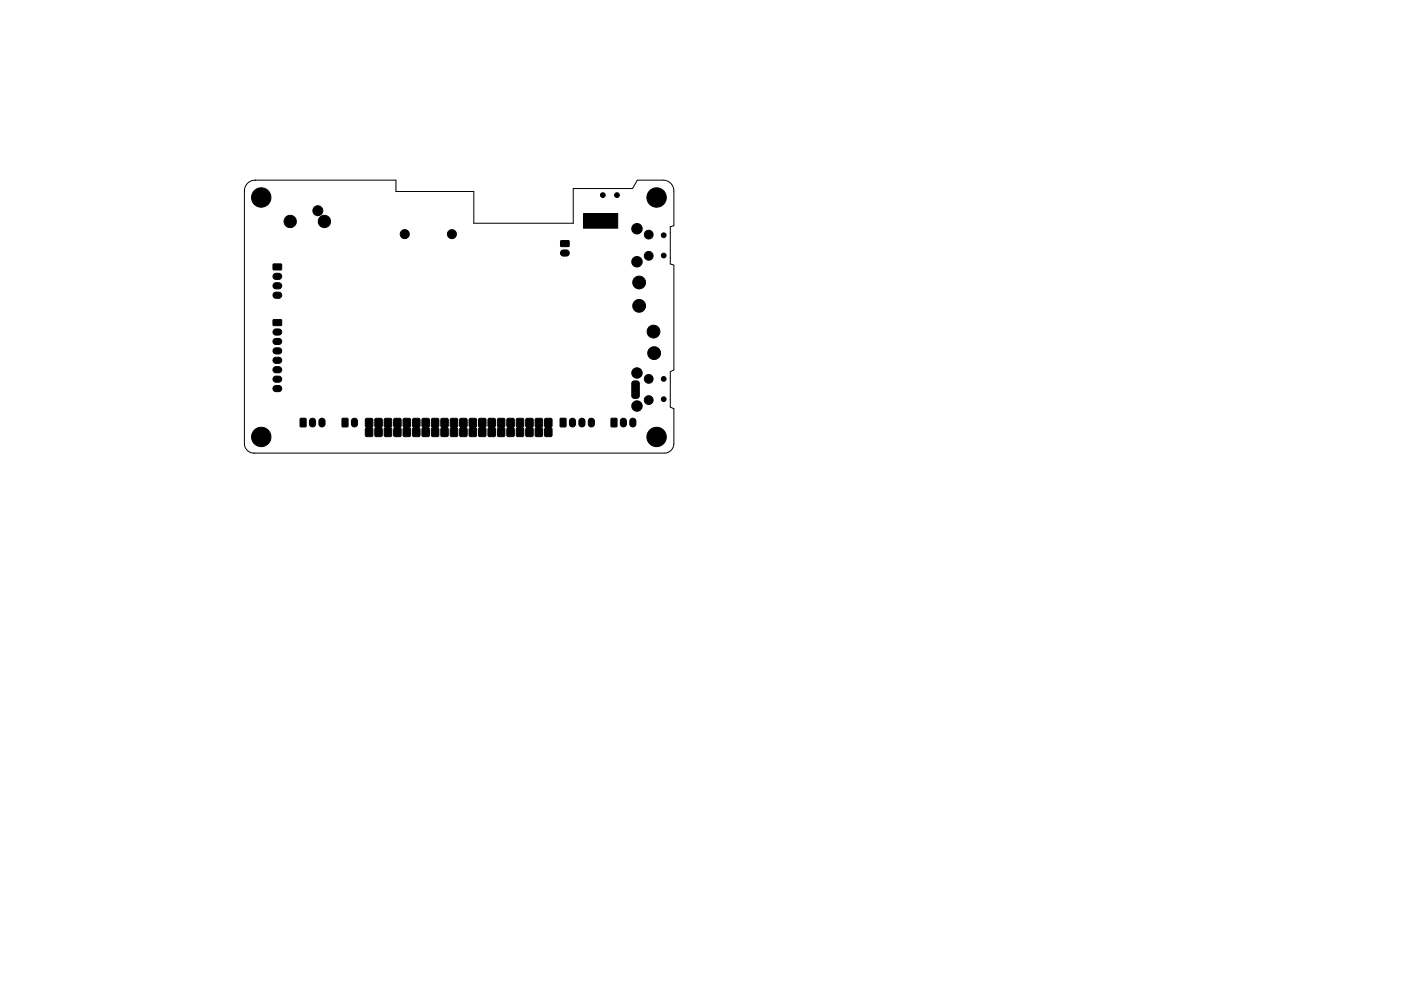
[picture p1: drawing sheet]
<svg xmlns="http://www.w3.org/2000/svg" width="297mm" height="210mm" viewBox="0 0 297 210" stroke-linecap="round" stroke-linejoin="round" font-family="sans-serif">
<path d="M52.5 38.9l.6-.5 1-.2h29.8v2.4h16.6v6.8h21v-7.4h12.6l1-1.8h5.5a2.29 2.29 0 0 1 2.3 2.3v7.4l-.8 .2v7.9l.8 .3v22.2l-.8 .4v7.5l.8 .3v7.4a2.03 2.03 0 0 1-2.1 2h-87a2.03 2.03 0 0 1-2-2v-53.6l.2-1z" fill="none" stroke="#000" stroke-width=".21"/>
<g fill="#000" stroke="#000" stroke-width=".21">
<path d="M58.1 60.2l.3-.2h.7a.65 .65 0 0 1 .6 .6 .65 .65 0 0 1-.6 .7h-.6a.65 .65 0 0 1-.6-.4 .65 .65 0 0 1 .2-.7zM58.1 58.2l.3-.2h.7a.65 .65 0 0 1 .6 .6 .65 .65 0 0 1-.6 .7h-.6a.65 .65 0 0 1-.6-.4 .65 .65 0 0 1 .2-.7zM57.9 56h1.7l.1 1.2-1.7 .1zM119 53.2l.4-.2h.7a.65 .65 0 0 1 .6 .7 .65 .65 0 0 1-.6 .6h-.6a.65 .65 0 0 1-.6-.4 .65 .65 0 0 1 .1-.7zM118.9 51.1h1.7l.1 1.1-1.8 .1zM123.7 45.3h7.3v3.1h-7.3zM58.1 80l.3-.2h.7a.65 .65 0 0 1 .6 .6 .65 .65 0 0 1-.6 .7h-.6a.65 .65 0 0 1-.6-.4 .65 .65 0 0 1 .2-.7zM58.1 78l.3-.2h.7a.65 .65 0 0 1 .6 .6 .65 .65 0 0 1-.6 .7h-.6a.65 .65 0 0 1-.6-.4 .65 .65 0 0 1 .2-.7zM58.1 76l.3-.2h.7a.65 .65 0 0 1 .6 .6 .65 .65 0 0 1-.6 .7h-.6a.65 .65 0 0 1-.6-.4 .65 .65 0 0 1 .2-.7zM58.1 74l.3-.2h.7a.65 .65 0 0 1 .6 .6 .65 .65 0 0 1-.6 .7h-.6a.65 .65 0 0 1-.6-.4 .65 .65 0 0 1 .2-.7zM58.1 72l.3-.2h.7a.65 .65 0 0 1 .6 .6 .65 .65 0 0 1-.6 .7h-.6a.65 .65 0 0 1-.6-.4 .65 .65 0 0 1 .2-.7zM58.1 70l.3-.2h.7a.65 .65 0 0 1 .6 .6 .65 .65 0 0 1-.6 .7h-.6a.65 .65 0 0 1-.6-.4 .65 .65 0 0 1 .2-.7z"/>
<path d="M58.1 62.2l.3-.2h.7a.65 .65 0 0 1 .6 .6 .65 .65 0 0 1-.6 .7h-.6a.65 .65 0 0 1-.6-.4 .65 .65 0 0 1 .2-.7zM57.9 67.9l1.7-.1 .1 1.2-1.7 .1zM58.1 82l.3-.2h.7a.65 .65 0 0 1 .6 .6 .65 .65 0 0 1-.6 .7h-.6a.65 .65 0 0 1-.6-.4 .65 .65 0 0 1 .2-.7zM63.7 88.8h1.2l-.1 1.7h-1.2zM65.8 88.9a.65 .65 0 0 1 .7-.1 .65 .65 0 0 1 .4 .5v.7a.65 .65 0 0 1-.6 .6 .65 .65 0 0 1-.7-.6v-.7zM67.8 88.9a.65 .65 0 0 1 .7-.1 .65 .65 0 0 1 .4 .5v.7a.65 .65 0 0 1-.6 .6 .65 .65 0 0 1-.7-.6v-.7zM72.6 88.8h1.2l-.1 1.7h-1.2zM74.7 88.9a.65 .65 0 0 1 .7-.1 .65 .65 0 0 1 .4 .5v.7a.65 .65 0 0 1-.6 .6 .65 .65 0 0 1-.7-.6v-.7zM77.6 88.8h1.4v1.6a.31 .31 0 0 0-.2 .3 .31 .31 0 0 0 .2 .3v1.5l-.2 .1h-1l-.3-.2v-1.4a.31 .31 0 0 0 .2-.3 .31 .31 0 0 0-.2-.3zM79.6 88.8h1.4v1.6a.31 .31 0 0 0-.2 .3 .31 .31 0 0 0 .2 .3v1.5l-.2 .1h-1l-.3-.2v-1.4a.31 .31 0 0 0 .2-.3 .31 .31 0 0 0-.2-.3zM81.6 88.8h1.4v1.6a.31 .31 0 0 0-.2 .3 .31 .31 0 0 0 .2 .3v1.5l-.2 .1h-1l-.3-.2v-1.4a.31 .31 0 0 0 .2-.3 .31 .31 0 0 0-.2-.3zM83.6 88.8h1.4v1.6a.31 .31 0 0 0-.2 .3 .31 .31 0 0 0 .2 .3v1.5l-.2 .1h-1l-.3-.2v-1.4a.31 .31 0 0 0 .2-.3 .31 .31 0 0 0-.2-.3z"/>
<path d="M85.6 88.8h1.4v1.6a.31 .31 0 0 0-.2 .3 .31 .31 0 0 0 .2 .3v1.5l-.2 .1h-1l-.3-.2v-1.4a.31 .31 0 0 0 .2-.3 .31 .31 0 0 0-.2-.3zM87.6 88.8h1.4v1.6a.31 .31 0 0 0-.2 .3 .31 .31 0 0 0 .2 .3v1.5l-.2 .1h-1l-.3-.2v-1.4a.31 .31 0 0 0 .2-.3 .31 .31 0 0 0-.2-.3zM89.6 88.8h1.4v1.6a.31 .31 0 0 0-.2 .3 .31 .31 0 0 0 .2 .3v1.5l-.2 .1h-1l-.3-.2v-1.4a.31 .31 0 0 0 .2-.3 .31 .31 0 0 0-.2-.3zM91.6 88.8h1.4v1.6a.31 .31 0 0 0-.2 .3 .31 .31 0 0 0 .2 .3v1.5l-.2 .1h-1l-.3-.2v-1.4a.31 .31 0 0 0 .2-.3 .31 .31 0 0 0-.2-.3zM93.6 88.8h1.4v1.6a.31 .31 0 0 0-.2 .3 .31 .31 0 0 0 .2 .3v1.5l-.2 .1h-1l-.3-.2v-1.4a.31 .31 0 0 0 .2-.3 .31 .31 0 0 0-.2-.3zM95.6 88.8h1.4v1.6a.31 .31 0 0 0-.2 .3 .31 .31 0 0 0 .2 .3v1.5l-.2 .1h-1l-.3-.2v-1.4a.31 .31 0 0 0 .2-.3 .31 .31 0 0 0-.2-.3zM97.6 88.8h1.4v1.6a.31 .31 0 0 0-.2 .3 .31 .31 0 0 0 .2 .3v1.5l-.2 .1h-1l-.3-.2v-1.4a.31 .31 0 0 0 .2-.3 .31 .31 0 0 0-.2-.3zM99.6 88.8h1.4v1.6a.31 .31 0 0 0-.2 .3 .31 .31 0 0 0 .2 .3v1.5l-.2 .1h-1l-.3-.2v-1.4a.31 .31 0 0 0 .2-.3 .31 .31 0 0 0-.2-.3zM101.6 88.8h1.4v1.6a.31 .31 0 0 0-.2 .3 .31 .31 0 0 0 .2 .3v1.5l-.2 .1h-1l-.3-.2v-1.4a.31 .31 0 0 0 .2-.3 .31 .31 0 0 0-.2-.3zM103.6 88.8h1.4v1.6a.31 .31 0 0 0-.2 .3 .31 .31 0 0 0 .2 .3v1.5l-.2 .1h-1l-.3-.2v-1.4a.31 .31 0 0 0 .2-.3 .31 .31 0 0 0-.2-.3zM105.6 88.8h1.4v1.6a.31 .31 0 0 0-.2 .3 .31 .31 0 0 0 .2 .3v1.5l-.2 .1h-1l-.3-.2v-1.4a.31 .31 0 0 0 .2-.3 .31 .31 0 0 0-.2-.3zM107.6 88.8h1.4v1.6a.31 .31 0 0 0-.2 .3 .31 .31 0 0 0 .2 .3v1.5l-.2 .1h-1l-.3-.2v-1.4a.31 .31 0 0 0 .2-.3 .31 .31 0 0 0-.2-.3z"/>
<path d="M109.6 88.8h1.4v1.6a.31 .31 0 0 0-.2 .3 .31 .31 0 0 0 .2 .3v1.5l-.2 .1h-1l-.3-.2v-1.4a.31 .31 0 0 0 .2-.3 .31 .31 0 0 0-.2-.3zM111.6 88.8h1.4v1.6a.31 .31 0 0 0-.2 .3 .31 .31 0 0 0 .2 .3v1.5l-.2 .1h-1l-.3-.2v-1.4a.31 .31 0 0 0 .2-.3 .31 .31 0 0 0-.2-.3zM113.6 88.8h1.4v1.6a.31 .31 0 0 0-.2 .3 .31 .31 0 0 0 .2 .3v1.5l-.2 .1h-1l-.3-.2v-1.4a.31 .31 0 0 0 .2-.3 .31 .31 0 0 0-.2-.3zM115.6 88.8h1.4v1.6a.31 .31 0 0 0-.2 .3 .31 .31 0 0 0 .2 .3v1.5l-.2 .1h-1l-.3-.2v-1.4a.31 .31 0 0 0 .2-.3 .31 .31 0 0 0-.2-.3zM118.8 88.8h1.2l-.1 1.7h-1.1zM120.9 88.9a.65 .65 0 0 1 .7-.1 .65 .65 0 0 1 .4 .5v.7a.65 .65 0 0 1-.6 .6 .65 .65 0 0 1-.7-.6v-.7zM122.9 88.9a.65 .65 0 0 1 .7-.1 .65 .65 0 0 1 .4 .5v.7a.65 .65 0 0 1-.6 .6 .65 .65 0 0 1-.7-.6v-.7zM124.9 88.9a.65 .65 0 0 1 .7-.1 .65 .65 0 0 1 .4 .5v.7a.65 .65 0 0 1-.6 .6 .65 .65 0 0 1-.7-.6v-.7zM129.6 88.8h1.2l-.1 1.7h-1.1zM131.7 88.9a.65 .65 0 0 1 .7-.1 .65 .65 0 0 1 .4 .5v.7a.65 .65 0 0 1-.6 .6 .65 .65 0 0 1-.7-.6v-.7zM133.7 88.9a.65 .65 0 0 1 .7-.1 .65 .65 0 0 1 .4 .5v.7a.65 .65 0 0 1-.6 .6 .65 .65 0 0 1-.7-.6v-.7zM134.1 81l1-.2 .4 .4v2.8l-.4 .5h-.8l-.3-.4-.1-2.8z"/>
<circle cx="55.4" cy="41.9" r="2.06"/>
<circle cx="61.5" cy="47" r="1.31"/>
<circle cx="67.4" cy="44.7" r="1.06"/>
<circle cx="68.8" cy="47" r="1.31"/>
<circle cx="85.8" cy="49.7" r=".96"/>
<circle cx="95.8" cy="49.7" r=".96"/>
<circle cx="127.8" cy="41.4" r=".5"/>
<circle cx="130.8" cy="41.4" r=".5"/>
<circle cx="135.1" cy="48.5" r="1.1"/>
<circle cx="135.1" cy="55.5" r="1.1"/>
<circle cx="135.5" cy="59.9" r="1.36"/>
<circle cx="137.5" cy="49.8" r=".93"/>
<circle cx="137.5" cy="54.3" r=".93"/>
<circle cx="139.2" cy="41.9" r="2.06"/>
<circle cx="140.7" cy="54.2" r=".5"/>
<circle cx="140.7" cy="49.9" r=".5"/>
<circle cx="135.1" cy="79.1" r="1.1"/>
<circle cx="135.5" cy="64.9" r="1.36"/>
<circle cx="138.6" cy="70.4" r="1.36"/>
<circle cx="138.7" cy="74.9" r="1.36"/>
<circle cx="55.4" cy="92.7" r="2.06"/>
<circle cx="135" cy="86.1" r="1.1"/>
<circle cx="137.5" cy="80.4" r=".93"/>
<circle cx="137.5" cy="84.9" r=".93"/>
<circle cx="139.2" cy="92.7" r="2.06"/>
<circle cx="140.7" cy="84.7" r=".5"/>
<circle cx="140.7" cy="80.4" r=".5"/>
</g>
</svg>
